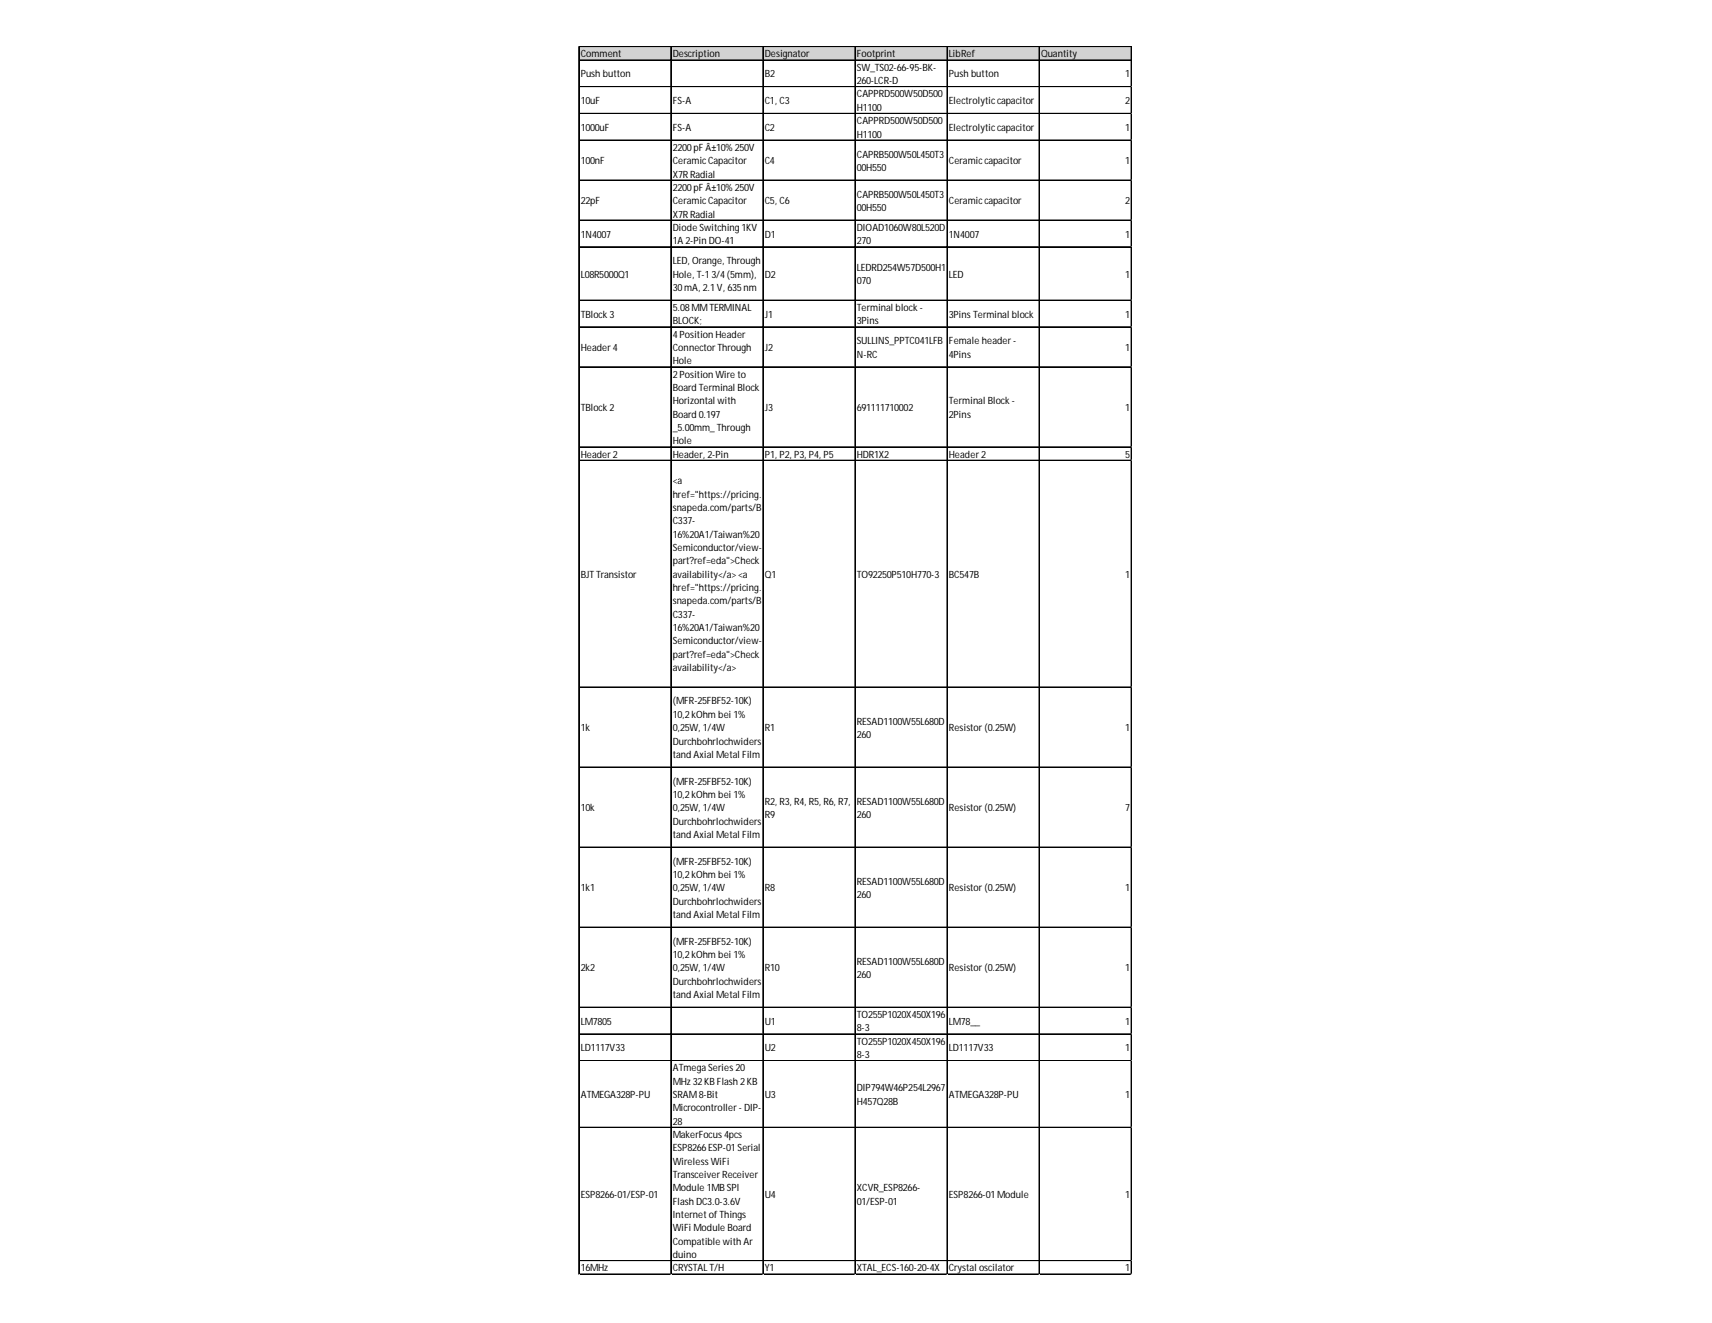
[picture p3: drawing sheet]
<svg xmlns="http://www.w3.org/2000/svg" width="279mm" height="216mm" viewBox="0 0 279 216" stroke-linecap="round" stroke-linejoin="round" font-family="sans-serif">
<defs><g id="words">
<g font-size="1.6">
<text x="94.8" y="9.4">Comment</text>
<text x="109.8" y="9.4">Description</text>
<text x="124.8" y="9.4">Designator</text>
<text x="139.8" y="9.4">Footprint</text>
<text x="139.8" y="11.6">SW_TS02-66-95-BK-</text>
<text x="154.9" y="9.4">LibRef</text>
<text x="169.9" y="9.4">Quantity</text>
<text x="94.8" y="12.6">Push button</text>
<text x="94.8" y="17">10uF</text>
<text x="109.8" y="17">FS-A</text>
<text x="124.8" y="12.6">B2</text>
<text x="124.8" y="17">C1, C3</text>
<text x="139.8" y="13.7">260-LCR-D</text>
<text x="139.8" y="15.9">CAPPRD500W50D500</text>
<text x="154.9" y="12.6">Push button</text>
<text x="154.9" y="17">Electrolyticcapacitor</text>
<text x="183.6" y="12.6">1</text>
<text x="183.6" y="17">2</text>
<text x="94.8" y="21.4">1000uF</text>
<text x="109.8" y="21.4">FS-A</text>
<text x="124.8" y="21.4">C2</text>
<text x="139.8" y="18.1">H1100</text>
<text x="139.8" y="20.3">CAPPRD500W50D500</text>
<text x="139.8" y="22.4">H1100</text>
<text x="154.9" y="21.4">Electrolyticcapacitor</text>
<text x="183.6" y="21.4">1</text>
<text x="94.8" y="26.8">100nF</text>
<text x="109.8" y="24.6">2200pF Â±10% 250V</text>
<text x="109.8" y="26.8">CeramicCapacitor</text>
<text x="109.8" y="29">X7R Radial</text>
<text x="124.8" y="26.8">C4</text>
<text x="139.8" y="25.7">CAPRB500W50L450T3</text>
<text x="139.8" y="27.9">00H550</text>
<text x="154.9" y="26.8">Ceramiccapacitor</text>
<text x="183.6" y="26.8">1</text>
<text x="94.8" y="33.3">22pF</text>
<text x="109.8" y="31.1">2200pF Â±10% 250V</text>
<text x="109.8" y="33.3">CeramicCapacitor</text>
<text x="109.8" y="35.5">X7R Radial</text>
<text x="124.8" y="33.3">C5, C6</text>
<text x="139.8" y="32.2">CAPRB500W50L450T3</text>
<text x="139.8" y="34.4">00H550</text>
<text x="154.9" y="33.3">Ceramiccapacitor</text>
<text x="183.6" y="33.3">2</text>
<text x="94.8" y="38.8">1N4007</text>
<text x="109.8" y="37.7">Diode Switching 1KV</text>
<text x="109.8" y="39.9">1A 2-Pin DO-41</text>
<text x="124.8" y="38.8">D1</text>
<text x="139.8" y="37.7">DIOAD1060W80L520D</text>
<text x="139.8" y="39.9">270</text>
<text x="154.9" y="38.8">1N4007</text>
<text x="183.6" y="38.8">1</text>
<text x="94.8" y="45.3">L08R5000Q1</text>
<text x="109.8" y="43.1">LED, Orange, Through</text>
<text x="109.8" y="45.3">Hole, T-13/4(5mm),</text>
<text x="109.8" y="47.5">30mA, 2.1V, 635nm</text>
<text x="124.8" y="45.3">D2</text>
<text x="139.8" y="44.2">LEDRD254W57D500H1</text>
<text x="139.8" y="46.4">070</text>
<text x="154.9" y="45.3">LED</text>
<text x="183.6" y="45.3">1</text>
<text x="94.8" y="51.8">TBlock 3</text>
<text x="109.8" y="50.7">5.08MMTERMINAL</text>
<text x="109.8" y="52.9">BLOCK;</text>
<text x="124.8" y="51.8">J1</text>
<text x="139.8" y="50.7">Terminal block -</text>
<text x="139.8" y="52.9">3Pins</text>
<text x="154.9" y="51.8">3Pins Terminal block</text>
<text x="183.6" y="51.8">1</text>
<text x="94.8" y="57.3">Header 4</text>
<text x="109.8" y="55.1">4Position Header</text>
<text x="109.8" y="57.3">Connector Through</text>
<text x="109.8" y="59.5">Hole</text>
<text x="124.8" y="57.3">J2</text>
<text x="139.8" y="56.2">SULLINS_PPTC041LFB</text>
<text x="139.8" y="58.4">N-RC</text>
<text x="154.9" y="56.2">Female header -</text>
<text x="154.9" y="58.4">4Pins</text>
<text x="183.6" y="57.3">1</text>
<text x="109.8" y="61.6">2Position Wire to</text>
<text x="109.8" y="63.8">Board Terminal Block</text>
<text x="109.8" y="66">Horizontal with</text>
<text x="154.9" y="66">Terminal Block -</text>
<text x="94.8" y="67.1">TBlock 2</text>
<text x="109.8" y="68.2">Board 0.197</text>
<text x="109.8" y="70.3">_5.00mm_ Through</text>
<text x="124.8" y="67.1">J3</text>
<text x="139.8" y="67.1">691111710002</text>
<text x="154.9" y="68.2">2Pins</text>
<text x="183.6" y="67.1">1</text>
<text x="94.8" y="74.7">Header 2</text>
<text x="109.8" y="72.5">Hole</text>
<text x="109.8" y="74.7">Header, 2-Pin</text>
<text x="124.8" y="74.7">P1, P2, P3, P4, P5</text>
<text x="139.8" y="74.7">HDR1X2</text>
<text x="154.9" y="74.7">Header 2</text>
<text x="183.6" y="74.7">5</text>
<text x="109.8" y="79">&lt;a</text>
<text x="109.8" y="81.2">href=&quot;https://pricing.</text>
<text x="109.8" y="83.4">snapeda.com/parts/B</text>
<text x="109.8" y="85.6">C337-</text>
<text x="109.8" y="87.8">16%20A1/Taiwan%20</text>
<text x="109.8" y="89.9">Semiconductor/view-</text>
<text x="94.8" y="94.3">BJT Transistor</text>
<text x="109.8" y="92.1">part?ref=eda&quot;&gt;Check</text>
<text x="109.8" y="94.3">availability&lt;/a&gt;&lt;a</text>
<text x="124.8" y="94.3">Q1</text>
<text x="139.8" y="94.3">TO92250P510H770-3</text>
<text x="154.9" y="94.3">BC547B</text>
<text x="183.6" y="94.3">1</text>
<text x="109.8" y="96.5">href=&quot;https://pricing.</text>
<text x="109.8" y="98.6">snapeda.com/parts/B</text>
<text x="109.8" y="100.8">C337-</text>
<text x="109.8" y="103">16%20A1/Taiwan%20</text>
<text x="109.8" y="105.2">Semiconductor/view-</text>
<text x="109.8" y="107.3">part?ref=eda&quot;&gt;Check</text>
<text x="109.8" y="109.5">availability&lt;/a&gt;</text>
<text x="94.8" y="119.3">1k</text>
<text x="109.8" y="115">(MFR-25FBF52-10K)</text>
<text x="109.8" y="117.1">10,2kOhm bei 1%</text>
<text x="109.8" y="119.3">0,25W, 1/4W</text>
<text x="124.8" y="119.3">R1</text>
<text x="139.8" y="118.2">RESAD1100W55L680D</text>
<text x="154.9" y="119.3">Resistor (0.25W)</text>
<text x="183.6" y="119.3">1</text>
<text x="109.8" y="121.5">Durchbohrlochwiders</text>
<text x="109.8" y="123.7">tand Axial Metal Film</text>
<text x="139.8" y="120.4">260</text>
<text x="109.8" y="128">(MFR-25FBF52-10K)</text>
<text x="109.8" y="130.2">10,2kOhm bei 1%</text>
<text x="124.8" y="131.3">R2, R3, R4, R5, R6, R7,</text>
<text x="139.8" y="131.3">RESAD1100W55L680D</text>
<text x="94.8" y="132.4">10k</text>
<text x="109.8" y="132.4">0,25W, 1/4W</text>
<text x="109.8" y="134.6">Durchbohrlochwiders</text>
<text x="109.8" y="136.7">tand Axial Metal Film</text>
<text x="124.8" y="133.5">R9</text>
<text x="139.8" y="133.5">260</text>
<text x="154.9" y="132.4">Resistor (0.25W)</text>
<text x="183.6" y="132.4">7</text>
<text x="109.8" y="141.1">(MFR-25FBF52-10K)</text>
<text x="109.8" y="143.3">10,2kOhm bei 1%</text>
<text x="94.8" y="145.4">1k1</text>
<text x="109.8" y="145.4">0,25W, 1/4W</text>
<text x="109.8" y="147.6">Durchbohrlochwiders</text>
<text x="109.8" y="149.8">tand Axial Metal Film</text>
<text x="124.8" y="145.4">R8</text>
<text x="139.8" y="144.4">RESAD1100W55L680D</text>
<text x="139.8" y="146.5">260</text>
<text x="154.9" y="145.4">Resistor (0.25W)</text>
<text x="183.6" y="145.4">1</text>
<text x="109.8" y="154.2">(MFR-25FBF52-10K)</text>
<text x="94.8" y="158.5">2k2</text>
<text x="109.8" y="156.3">10,2kOhm bei 1%</text>
<text x="109.8" y="158.5">0,25W, 1/4W</text>
<text x="109.8" y="160.7">Durchbohrlochwiders</text>
<text x="124.8" y="158.5">R10</text>
<text x="139.8" y="157.4">RESAD1100W55L680D</text>
<text x="139.8" y="159.6">260</text>
<text x="154.9" y="158.5">Resistor (0.25W)</text>
<text x="183.6" y="158.5">1</text>
<text x="94.8" y="167.2">LM7805</text>
<text x="109.8" y="162.9">tand Axial Metal Film</text>
<text x="124.8" y="167.2">U1</text>
<text x="139.8" y="166.1">TO255P1020X450X196</text>
<text x="154.9" y="167.2">LM78__</text>
<text x="183.6" y="167.2">1</text>
<text x="94.8" y="171.6">LD1117V33</text>
<text x="124.8" y="171.6">U2</text>
<text x="139.8" y="168.3">8-3</text>
<text x="139.8" y="170.5">TO255P1020X450X196</text>
<text x="139.8" y="172.7">8-3</text>
<text x="154.9" y="171.6">LD1117V33</text>
<text x="183.6" y="171.6">1</text>
<text x="94.8" y="179.2">ATMEGA328P-PU</text>
<text x="109.8" y="174.8">ATmega Series 20</text>
<text x="109.8" y="177">MHz 32KB Flash 2KB</text>
<text x="109.8" y="179.2">SRAM8-Bit</text>
<text x="124.8" y="179.2">U3</text>
<text x="139.8" y="178.1">DIP794W46P254L2967</text>
<text x="154.9" y="179.2">ATMEGA328P-PU</text>
<text x="183.6" y="179.2">1</text>
<text x="109.8" y="181.4">Microcontroller - DIP-</text>
<text x="109.8" y="183.5">28</text>
<text x="109.8" y="185.7">MakerFocus 4pcs</text>
<text x="139.8" y="180.3">H457Q28B</text>
<text x="109.8" y="187.9">ESP8266ESP-01Serial</text>
<text x="109.8" y="190.1">Wireless WiFi</text>
<text x="94.8" y="195.5">ESP8266-01/ESP-01</text>
<text x="109.8" y="192.3">Transceiver Receiver</text>
<text x="109.8" y="194.4">Module 1MB SPI</text>
<text x="109.8" y="196.6">Flash DC3.0-3.6V</text>
<text x="124.8" y="195.5">U4</text>
<text x="139.8" y="194.4">XCVR_ESP8266-</text>
<text x="139.8" y="196.6">01/ESP-01</text>
<text x="154.9" y="195.5">ESP8266-01Module</text>
<text x="183.6" y="195.5">1</text>
<text x="109.8" y="198.8">Internet ofThings</text>
<text x="109.8" y="201">WiFi Module Board</text>
<text x="109.8" y="203.1">Compatible with Ar</text>
<text x="94.8" y="207.5">16MHz</text>
<text x="109.8" y="205.3">duino</text>
<text x="109.8" y="207.5">CRYSTAL T/H</text>
<text x="124.8" y="207.5">Y1</text>
<text x="139.8" y="207.5">XTAL_ECS-160-20-4X</text>
<text x="154.9" y="207.5">Crystal oscilator</text>
<text x="183.6" y="207.5">1</text>
</g>
</g></defs>
<path d="M94.5 7.7h90.3v2.2h-90.3z" fill="#d3d3d3"/>
<g fill="none" stroke="#000" stroke-width=".16">
<path d="M94.4 7.6v200.4M94.5 7.6v200.4M94.6 7.6h90.1M94.6 7.7h90.1M94.6 9.8h90.1M94.6 14.1h90.1M94.6 14.2h90.1M94.6 18.5h90.1M109.5 7.7v200.3M124.5 7.7v200.3M124.6 7.7v200.3M139.5 7.7v200.3"/>
<path d="M139.6 7.7v200.3M154.5 7.7v200.3M154.6 7.7v200.3M169.6 7.7v200.3M184.6 7.7v200.3M184.7 7.7v200.3M94.6 22.8h90.1M94.6 22.9h90.1M94.6 29.4h90.1M94.6 35.9h90.1M94.6 36h90.1M94.6 40.3h90.1"/>
<path d="M94.6 49h90.1M94.6 53.3h90.1M94.6 53.4h90.1M94.6 59.9h90.1M94.6 72.9h90.1M94.6 73h90.1M94.6 75.1h90.1M94.6 112.1h90.1M94.6 112.2h90.1M94.6 125.2h90.1M94.6 138.2h90.1M94.6 138.3h90.1"/>
<path d="M94.6 151.3h90.1M94.6 164.4h90.1M94.6 168.7h90.1M94.6 168.8h90.1M94.6 173.1h90.1M94.6 183.9h90.1M94.6 184h90.1M94.6 205.7h90.1M94.6 205.8h90.1M94.6 207.9h90.1M94.6 208h90.1"/>
</g>
<path d="M94.4 208v.1" fill="none" stroke="#d4d4d4" stroke-width=".16"/>
<path d="M94.4 208l.2 .1z" fill="#d4d4d4"/>
<path d="M109.5 208v.1" fill="none" stroke="#d4d4d4" stroke-width=".16"/>
<path d="M109.5 208l.1 .1z" fill="#d4d4d4"/>
<path d="M124.5 208v.1" fill="none" stroke="#d4d4d4" stroke-width=".16"/>
<path d="M124.5 208l.1 .1z" fill="#d4d4d4"/>
<path d="M139.5 208v.1" fill="none" stroke="#d4d4d4" stroke-width=".16"/>
<path d="M139.5 208l.1 .1z" fill="#d4d4d4"/>
<path d="M154.5 208v.1" fill="none" stroke="#d4d4d4" stroke-width=".16"/>
<path d="M154.5 208l.2 .1z" fill="#d4d4d4"/>
<path d="M169.6 208v.1" fill="none" stroke="#d4d4d4" stroke-width=".16"/>
<path d="M169.6 208l.1 .1z" fill="#d4d4d4"/>
<path d="M184.6 208v.1" fill="none" stroke="#d4d4d4" stroke-width=".16"/>
<path d="M184.6 208l.1 .1z" fill="#d4d4d4"/>
<path d="M184.7 14.1h.1" fill="none" stroke="#d4d4d4" stroke-width=".16"/>
<path d="M184.7 14.1l.1 .1z" fill="#d4d4d4"/>
<path d="M184.7 18.5h.1" fill="none" stroke="#d4d4d4" stroke-width=".16"/>
<path d="M184.7 18.5l.1 .1z" fill="#d4d4d4"/>
<path d="M184.7 22.8h.1" fill="none" stroke="#d4d4d4" stroke-width=".16"/>
<path d="M184.7 22.8l.1 .2z" fill="#d4d4d4"/>
<path d="M184.7 29.4h.1" fill="none" stroke="#d4d4d4" stroke-width=".16"/>
<path d="M184.7 29.4l.1 .1z" fill="#d4d4d4"/>
<path d="M184.7 35.9h.1" fill="none" stroke="#d4d4d4" stroke-width=".16"/>
<path d="M184.7 35.9l.1 .1z" fill="#d4d4d4"/>
<path d="M184.7 40.3h.1" fill="none" stroke="#d4d4d4" stroke-width=".16"/>
<path d="M184.7 40.3l.1 .1z" fill="#d4d4d4"/>
<path d="M184.7 49h.1" fill="none" stroke="#d4d4d4" stroke-width=".16"/>
<path d="M184.7 49l.1 .1z" fill="#d4d4d4"/>
<path d="M184.7 53.3h.1" fill="none" stroke="#d4d4d4" stroke-width=".16"/>
<path d="M184.7 53.3l.1 .1z" fill="#d4d4d4"/>
<path d="M184.7 59.9h.1" fill="none" stroke="#d4d4d4" stroke-width=".16"/>
<path d="M184.7 59.9l.1 .1z" fill="#d4d4d4"/>
<path d="M184.7 72.9h.1" fill="none" stroke="#d4d4d4" stroke-width=".16"/>
<path d="M184.7 72.9l.1 .1z" fill="#d4d4d4"/>
<path d="M184.7 75.1h.1" fill="none" stroke="#d4d4d4" stroke-width=".16"/>
<path d="M184.7 75.1l.1 .1z" fill="#d4d4d4"/>
<path d="M184.7 112.1h.1" fill="none" stroke="#d4d4d4" stroke-width=".16"/>
<path d="M184.7 112.1l.1 .1z" fill="#d4d4d4"/>
<path d="M184.7 125.2h.1" fill="none" stroke="#d4d4d4" stroke-width=".16"/>
<path d="M184.7 125.2l.1 .1z" fill="#d4d4d4"/>
<path d="M184.7 138.2h.1" fill="none" stroke="#d4d4d4" stroke-width=".16"/>
<path d="M184.7 138.2l.1 .1z" fill="#d4d4d4"/>
<path d="M184.7 151.3h.1" fill="none" stroke="#d4d4d4" stroke-width=".16"/>
<path d="M184.7 151.3l.1 .1z" fill="#d4d4d4"/>
<path d="M184.7 164.4h.1" fill="none" stroke="#d4d4d4" stroke-width=".16"/>
<path d="M184.7 164.4l.1 .1z" fill="#d4d4d4"/>
<path d="M184.7 168.7h.1" fill="none" stroke="#d4d4d4" stroke-width=".16"/>
<path d="M184.7 168.7l.1 .1z" fill="#d4d4d4"/>
<path d="M184.7 173.1h.1" fill="none" stroke="#d4d4d4" stroke-width=".16"/>
<path d="M184.7 173.1l.1 .1z" fill="#d4d4d4"/>
<path d="M184.7 183.9h.1" fill="none" stroke="#d4d4d4" stroke-width=".16"/>
<path d="M184.7 183.9l.1 .2z" fill="#d4d4d4"/>
<path d="M184.7 205.7h.1" fill="none" stroke="#d4d4d4" stroke-width=".16"/>
<path d="M184.7 205.7l.1 .1z" fill="#d4d4d4"/>
<path d="M184.7 207.9h.1" fill="none" stroke="#d4d4d4" stroke-width=".16"/>
<path d="M184.7 207.9l.1 .1z" fill="#d4d4d4"/>
<use href="#words"/>
</svg>
